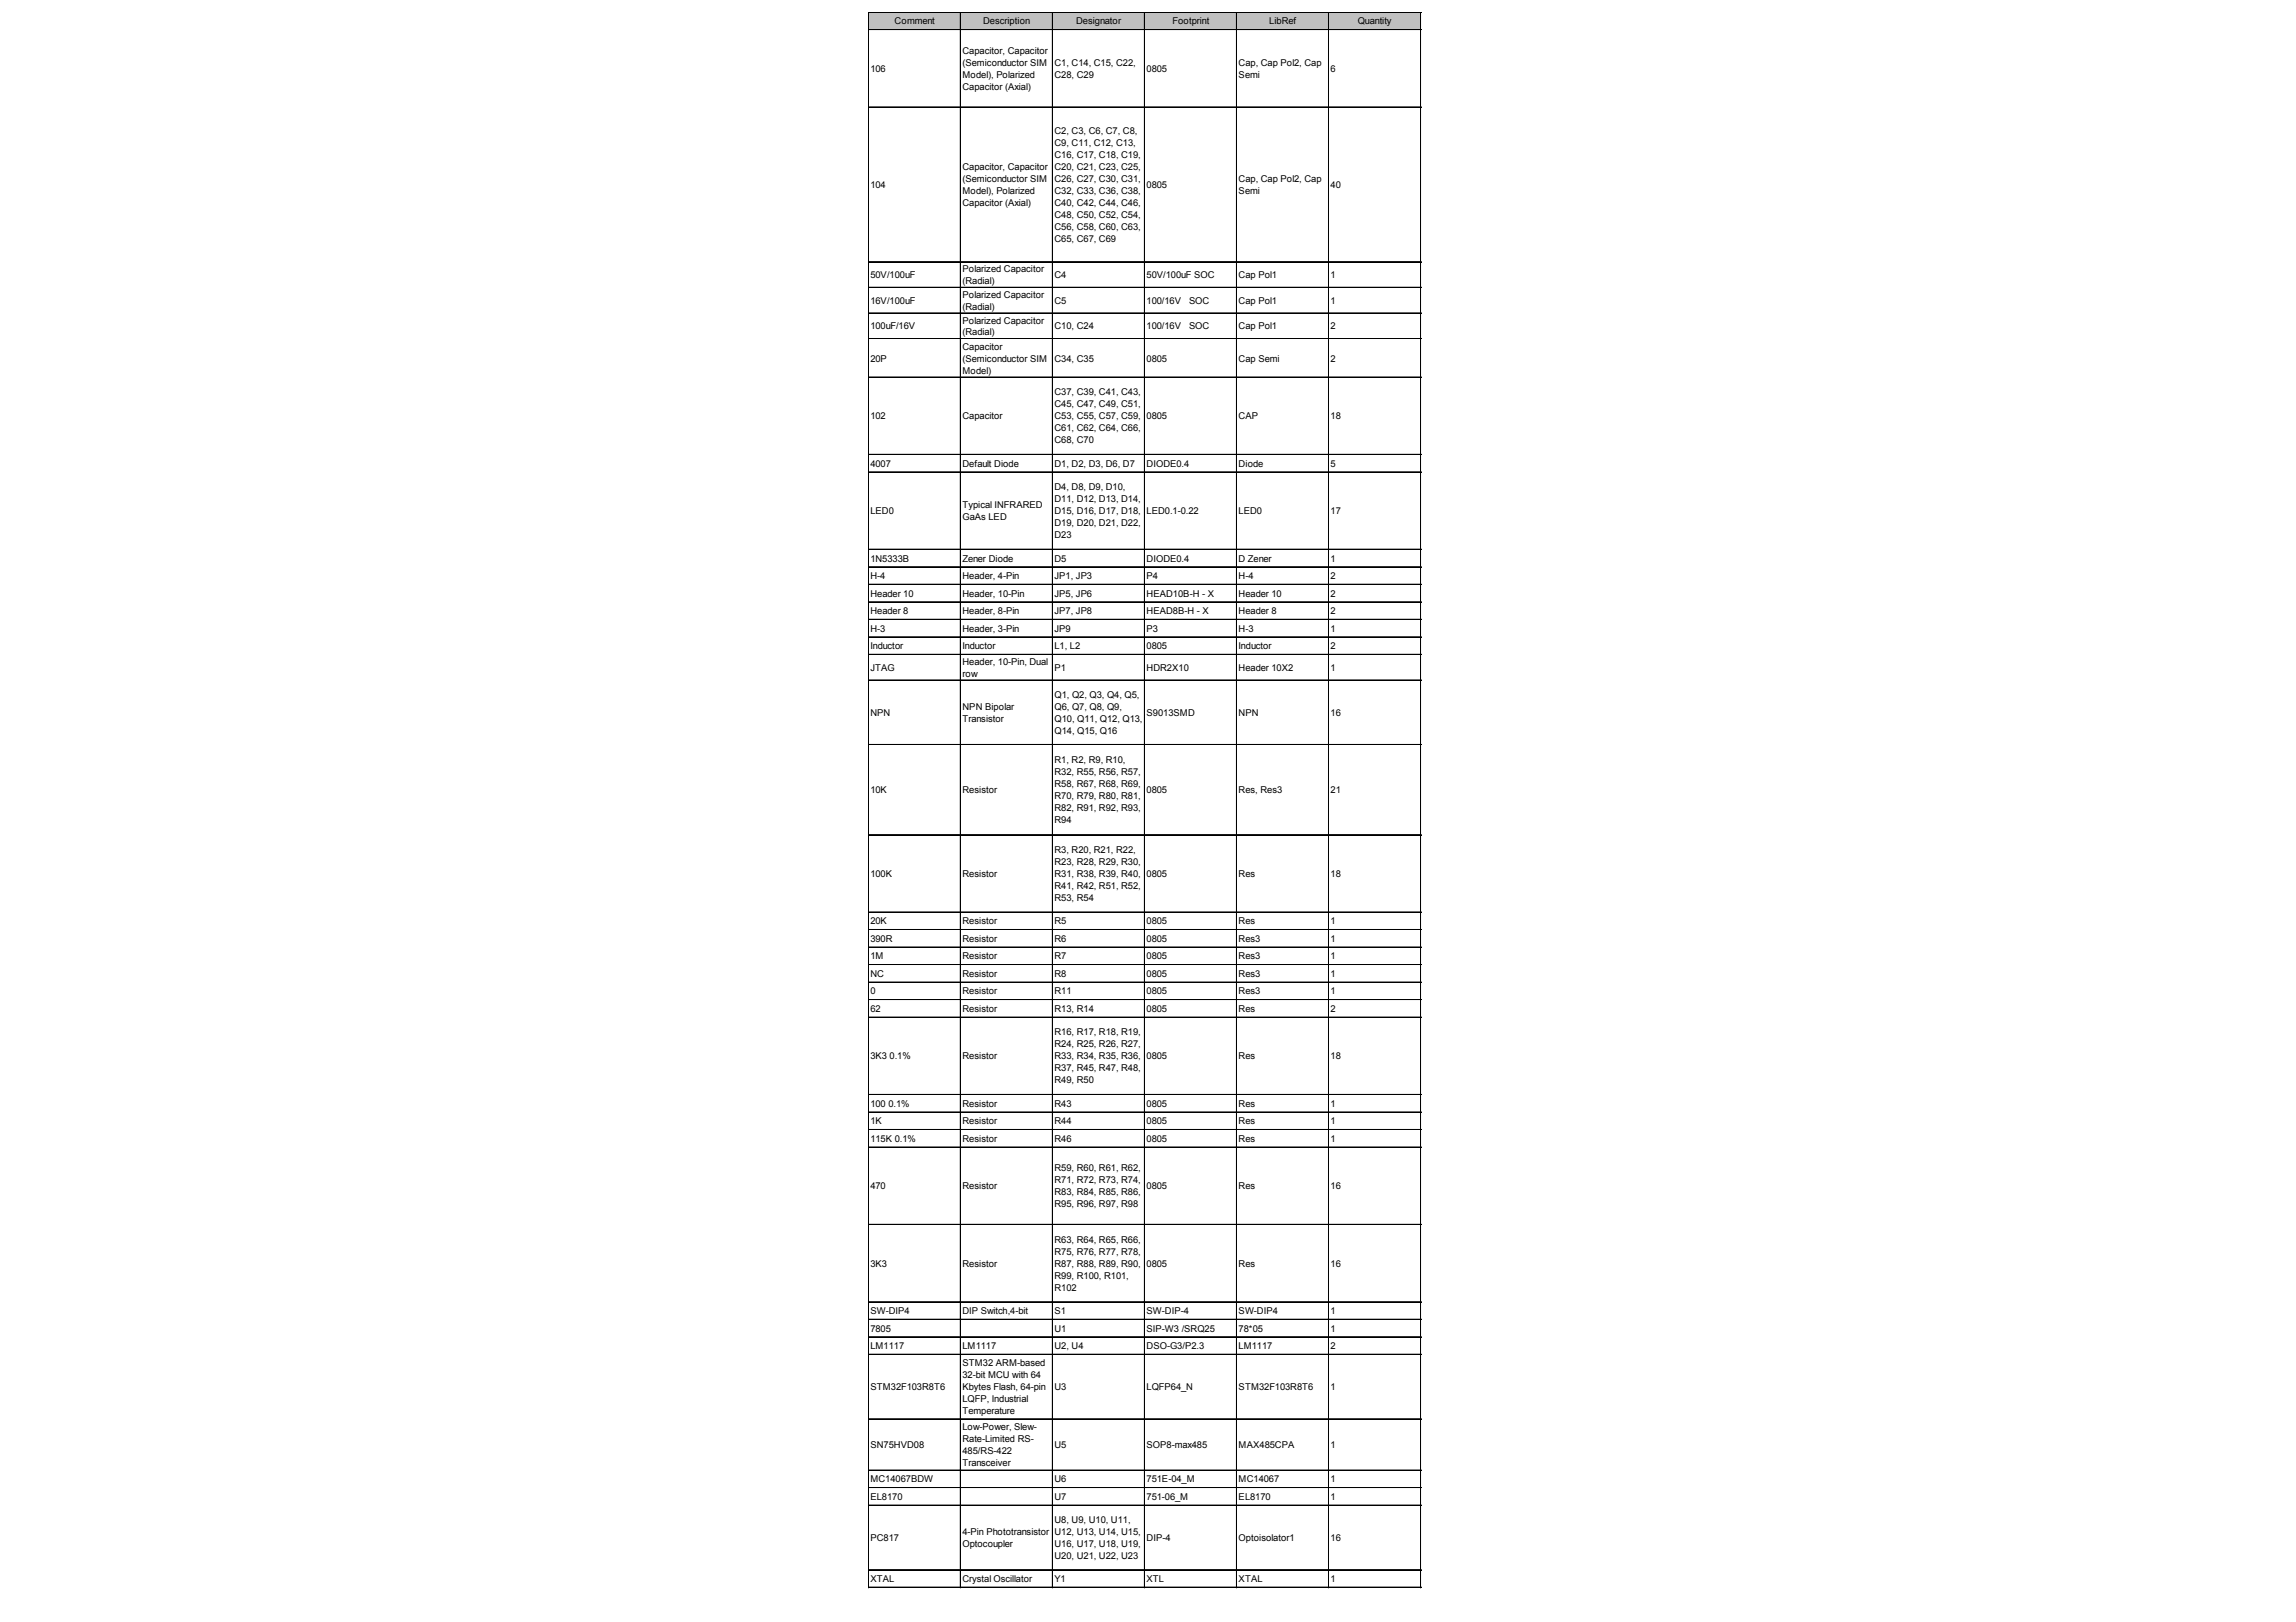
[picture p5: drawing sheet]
<svg xmlns="http://www.w3.org/2000/svg" width="297mm" height="210mm" viewBox="0 0 297 210" stroke-linecap="round" stroke-linejoin="round" font-family="sans-serif">
<defs><g id="words">
<g font-size="1.2">
<text x="115.7" y="3.2">Comment</text>
<text x="127.2" y="3.2">Description</text>
<text x="139.2" y="3.2">Designator</text>
<text x="151.7" y="3.2">Footprint</text>
<text x="164.2" y="3.2">LibRef</text>
<text x="175.7" y="3.2">Quantity</text>
<text x="112.6" y="9.3">106</text>
<text x="124.5" y="7">Capacitor, Capacitor</text>
<text x="124.5" y="8.5">(Semiconductor SIM</text>
<text x="124.5" y="10.1">Model), Polarized</text>
<text x="124.5" y="11.6">Capacitor (Axial)</text>
<text x="136.4" y="8.5">C1, C14, C15, C22,</text>
<text x="136.4" y="10.1">C28, C29</text>
<text x="148.3" y="9.3">0805</text>
<text x="160.2" y="8.5">Cap, Cap Pol2, Cap</text>
<text x="160.2" y="10.1">Semi</text>
<text x="172.2" y="9.3">6</text>
<text x="136.4" y="17.4">C2, C3, C6, C7, C8,</text>
<text x="124.5" y="22">Capacitor, Capacitor</text>
<text x="124.5" y="23.6">(Semiconductor SIM</text>
<text x="136.4" y="18.9">C9, C11, C12, C13,</text>
<text x="136.4" y="20.5">C16, C17, C18, C19,</text>
<text x="136.4" y="22">C20, C21, C23, C25,</text>
<text x="136.4" y="23.6">C26, C27, C30, C31,</text>
<text x="160.2" y="23.6">Cap, Cap Pol2, Cap</text>
<text x="112.6" y="24.3">104</text>
<text x="124.5" y="25.1">Model), Polarized</text>
<text x="124.5" y="26.7">Capacitor (Axial)</text>
<text x="136.4" y="25.1">C32, C33, C36, C38,</text>
<text x="136.4" y="26.7">C40, C42, C44, C46,</text>
<text x="136.4" y="28.2">C48, C50, C52, C54,</text>
<text x="136.4" y="29.8">C56, C58, C60, C63,</text>
<text x="148.3" y="24.3">0805</text>
<text x="160.2" y="25.1">Semi</text>
<text x="172.2" y="24.3">40</text>
<text x="124.5" y="35.2">Polarized Capacitor</text>
<text x="136.4" y="31.3">C65, C67, C69</text>
<text x="112.6" y="36">50V/100uF</text>
<text x="112.6" y="39.3">16V/100uF</text>
<text x="124.5" y="36.8">(Radial)</text>
<text x="124.5" y="38.5">Polarized Capacitor</text>
<text x="124.5" y="40.1">(Radial)</text>
<text x="124.5" y="41.9">Polarized Capacitor</text>
<text x="136.4" y="36">C4</text>
<text x="136.4" y="39.3">C5</text>
<text x="148.3" y="36">50V/100uF SOC</text>
<text x="148.3" y="39.3">100/16V</text>
<text x="153.8" y="39.3">SOC</text>
<text x="160.2" y="36">Cap Pol1</text>
<text x="160.2" y="39.3">Cap Pol1</text>
<text x="172.2" y="36">1</text>
<text x="172.2" y="39.3">1</text>
<text x="112.6" y="42.6">100uF/16V</text>
<text x="112.6" y="46.8">20P</text>
<text x="124.5" y="43.4">(Radial)</text>
<text x="124.5" y="45.2">Capacitor</text>
<text x="124.5" y="46.8">(Semiconductor SIM</text>
<text x="136.4" y="42.6">C10, C24</text>
<text x="136.4" y="46.8">C34, C35</text>
<text x="148.3" y="42.6">100/16V</text>
<text x="148.3" y="46.8">0805</text>
<text x="153.8" y="42.6">SOC</text>
<text x="160.2" y="42.6">Cap Pol1</text>
<text x="160.2" y="46.8">Cap Semi</text>
<text x="172.2" y="42.6">2</text>
<text x="172.2" y="46.8">2</text>
<text x="124.5" y="48.3">Model)</text>
<text x="136.4" y="51.2">C37, C39, C41, C43,</text>
<text x="136.4" y="52.7">C45, C47, C49, C51,</text>
<text x="112.6" y="54.3">102</text>
<text x="124.5" y="54.3">Capacitor</text>
<text x="136.4" y="54.3">C53, C55, C57, C59,</text>
<text x="136.4" y="55.8">C61, C62, C64, C66,</text>
<text x="136.4" y="57.3">C68, C70</text>
<text x="148.3" y="54.3">0805</text>
<text x="160.2" y="54.3">CAP</text>
<text x="172.2" y="54.3">18</text>
<text x="112.6" y="60.4">4007</text>
<text x="124.5" y="60.4">Default Diode</text>
<text x="124.5" y="65.8">Typical INFRARED</text>
<text x="136.4" y="60.4">D1, D2, D3, D6, D7</text>
<text x="136.4" y="63.4">D4, D8, D9, D10,</text>
<text x="136.4" y="65">D11, D12, D13, D14,</text>
<text x="148.3" y="60.4">DIODE0.4</text>
<text x="160.2" y="60.4">Diode</text>
<text x="172.2" y="60.4">5</text>
<text x="112.6" y="66.5">LED0</text>
<text x="124.5" y="67.3">GaAs LED</text>
<text x="136.4" y="66.5">D15, D16, D17, D18,</text>
<text x="136.4" y="68.1">D19, D20, D21, D22,</text>
<text x="136.4" y="69.6">D23</text>
<text x="148.3" y="66.5">LED0.1-0.22</text>
<text x="160.2" y="66.5">LED0</text>
<text x="172.2" y="66.5">17</text>
<text x="112.6" y="72.7">1N5333B</text>
<text x="112.6" y="74.9">H-4</text>
<text x="112.6" y="77.2">Header 10</text>
<text x="124.5" y="72.7">Zener Diode</text>
<text x="124.5" y="74.9">Header, 4-Pin</text>
<text x="124.5" y="77.2">Header, 10-Pin</text>
<text x="136.4" y="72.7">D5</text>
<text x="136.4" y="74.9">JP1, JP3</text>
<text x="136.4" y="77.2">JP5, JP6</text>
<text x="148.3" y="72.7">DIODE0.4</text>
<text x="148.3" y="74.9">P4</text>
<text x="148.3" y="77.2">HEAD10B-H - X</text>
<text x="160.2" y="72.7">D Zener</text>
<text x="160.2" y="74.9">H-4</text>
<text x="160.2" y="77.2">Header 10</text>
<text x="172.2" y="72.7">1</text>
<text x="172.2" y="74.9">2</text>
<text x="172.2" y="77.2">2</text>
<text x="112.6" y="79.5">Header 8</text>
<text x="112.6" y="81.7">H-3</text>
<text x="124.5" y="79.5">Header, 8-Pin</text>
<text x="124.5" y="81.7">Header, 3-Pin</text>
<text x="136.4" y="79.5">JP7, JP8</text>
<text x="136.4" y="81.7">JP9</text>
<text x="148.3" y="79.5">HEAD8B-H - X</text>
<text x="148.3" y="81.7">P3</text>
<text x="160.2" y="79.5">Header 8</text>
<text x="160.2" y="81.7">H-3</text>
<text x="172.2" y="79.5">2</text>
<text x="172.2" y="81.7">1</text>
<text x="112.6" y="84">Inductor</text>
<text x="112.6" y="86.8">JTAG</text>
<text x="124.5" y="84">Inductor</text>
<text x="124.5" y="86">Header, 10-Pin, Dual</text>
<text x="124.5" y="87.6">row</text>
<text x="136.4" y="84">L1, L2</text>
<text x="136.4" y="86.8">P1</text>
<text x="148.3" y="84">0805</text>
<text x="148.3" y="86.8">HDR2X10</text>
<text x="160.2" y="84">Inductor</text>
<text x="160.2" y="86.8">Header 10X2</text>
<text x="172.2" y="84">2</text>
<text x="172.2" y="86.8">1</text>
<text x="112.6" y="92.6">NPN</text>
<text x="124.5" y="91.9">NPN Bipolar</text>
<text x="124.5" y="93.4">Transistor</text>
<text x="136.4" y="90.3">Q1, Q2, Q3, Q4, Q5,</text>
<text x="136.4" y="91.9">Q6, Q7, Q8, Q9,</text>
<text x="136.4" y="93.4">Q10, Q11, Q12, Q13,</text>
<text x="136.4" y="95">Q14, Q15, Q16</text>
<text x="148.3" y="92.6">S9013SMD</text>
<text x="160.2" y="92.6">NPN</text>
<text x="172.2" y="92.6">16</text>
<text x="136.4" y="98.8">R1, R2, R9, R10,</text>
<text x="136.4" y="100.3">R32, R55, R56, R57,</text>
<text x="136.4" y="101.9">R58, R67, R68, R69,</text>
<text x="112.6" y="102.6">10K</text>
<text x="124.5" y="102.6">Resistor</text>
<text x="136.4" y="103.4">R70, R79, R80, R81,</text>
<text x="136.4" y="105">R82, R91, R92, R93,</text>
<text x="136.4" y="106.5">R94</text>
<text x="148.3" y="102.6">0805</text>
<text x="160.2" y="102.6">Res, Res3</text>
<text x="172.2" y="102.6">21</text>
<text x="112.6" y="113.5">100K</text>
<text x="124.5" y="113.5">Resistor</text>
<text x="136.4" y="110.4">R3, R20, R21, R22,</text>
<text x="136.4" y="111.9">R23, R28, R29, R30,</text>
<text x="136.4" y="113.5">R31, R38, R39, R40,</text>
<text x="148.3" y="113.5">0805</text>
<text x="160.2" y="113.5">Res</text>
<text x="172.2" y="113.5">18</text>
<text x="112.6" y="119.6">20K</text>
<text x="124.5" y="119.6">Resistor</text>
<text x="136.4" y="115">R41, R42, R51, R52,</text>
<text x="136.4" y="116.6">R53, R54</text>
<text x="136.4" y="119.6">R5</text>
<text x="148.3" y="119.6">0805</text>
<text x="160.2" y="119.6">Res</text>
<text x="172.2" y="119.6">1</text>
<text x="112.6" y="121.9">390R</text>
<text x="112.6" y="124.1">1M</text>
<text x="124.5" y="121.9">Resistor</text>
<text x="124.5" y="124.1">Resistor</text>
<text x="136.4" y="121.9">R6</text>
<text x="136.4" y="124.1">R7</text>
<text x="148.3" y="121.9">0805</text>
<text x="148.3" y="124.1">0805</text>
<text x="160.2" y="121.9">Res3</text>
<text x="160.2" y="124.1">Res3</text>
<text x="172.2" y="121.9">1</text>
<text x="172.2" y="124.1">1</text>
<text x="112.6" y="126.4">NC</text>
<text x="112.6" y="128.7">0</text>
<text x="112.6" y="131">62</text>
<text x="124.5" y="126.4">Resistor</text>
<text x="124.5" y="128.7">Resistor</text>
<text x="124.5" y="131">Resistor</text>
<text x="136.4" y="126.4">R8</text>
<text x="136.4" y="128.7">R11</text>
<text x="136.4" y="131">R13, R14</text>
<text x="148.3" y="126.4">0805</text>
<text x="148.3" y="128.7">0805</text>
<text x="148.3" y="131">0805</text>
<text x="160.2" y="126.4">Res3</text>
<text x="160.2" y="128.7">Res3</text>
<text x="160.2" y="131">Res</text>
<text x="172.2" y="126.4">1</text>
<text x="172.2" y="128.7">1</text>
<text x="172.2" y="131">2</text>
<text x="112.6" y="137.1">3K3</text>
<text x="115.1" y="137.1">0.1%</text>
<text x="124.5" y="137.1">Resistor</text>
<text x="136.4" y="134">R16, R17, R18, R19,</text>
<text x="136.4" y="135.5">R24, R25, R26, R27,</text>
<text x="136.4" y="137.1">R33, R34, R35, R36,</text>
<text x="148.3" y="137.1">0805</text>
<text x="160.2" y="137.1">Res</text>
<text x="172.2" y="137.1">18</text>
<text x="112.6" y="143.2">100</text>
<text x="114.9" y="143.2">0.1%</text>
<text x="124.5" y="143.2">Resistor</text>
<text x="136.4" y="138.6">R37, R45, R47, R48,</text>
<text x="136.4" y="140.2">R49, R50</text>
<text x="136.4" y="143.2">R43</text>
<text x="148.3" y="143.2">0805</text>
<text x="160.2" y="143.2">Res</text>
<text x="172.2" y="143.2">1</text>
<text x="112.6" y="145.5">1K</text>
<text x="112.6" y="147.8">115K 0.1%</text>
<text x="124.5" y="145.5">Resistor</text>
<text x="124.5" y="147.8">Resistor</text>
<text x="136.4" y="145.5">R44</text>
<text x="136.4" y="147.8">R46</text>
<text x="148.3" y="145.5">0805</text>
<text x="148.3" y="147.8">0805</text>
<text x="160.2" y="145.5">Res</text>
<text x="160.2" y="147.8">Res</text>
<text x="172.2" y="145.5">1</text>
<text x="172.2" y="147.8">1</text>
<text x="112.6" y="153.9">470</text>
<text x="124.5" y="153.9">Resistor</text>
<text x="136.4" y="151.6">R59, R60, R61, R62,</text>
<text x="136.4" y="153.1">R71, R72, R73, R74,</text>
<text x="136.4" y="154.7">R83, R84, R85, R86,</text>
<text x="148.3" y="153.9">0805</text>
<text x="160.2" y="153.9">Res</text>
<text x="172.2" y="153.9">16</text>
<text x="136.4" y="156.2">R95, R96, R97, R98</text>
<text x="136.4" y="160.8">R63, R64, R65, R66,</text>
<text x="112.6" y="163.9">3K3</text>
<text x="124.5" y="163.9">Resistor</text>
<text x="136.4" y="162.4">R75, R76, R77, R78,</text>
<text x="136.4" y="163.9">R87, R88, R89, R90,</text>
<text x="136.4" y="165.5">R99, R100, R101,</text>
<text x="136.4" y="167">R102</text>
<text x="148.3" y="163.9">0805</text>
<text x="160.2" y="163.9">Res</text>
<text x="172.2" y="163.9">16</text>
<text x="112.6" y="170">SW-DIP4</text>
<text x="112.6" y="172.3">7805</text>
<text x="124.5" y="170">DIP Switch,4-bit</text>
<text x="136.4" y="170">S1</text>
<text x="136.4" y="172.3">U1</text>
<text x="148.3" y="170">SW-DIP-4</text>
<text x="148.3" y="172.3">SIP-W3 /SRQ25</text>
<text x="160.2" y="170">SW-DIP4</text>
<text x="160.2" y="172.3">78*05</text>
<text x="172.2" y="170">1</text>
<text x="172.2" y="172.3">1</text>
<text x="112.6" y="174.6">LM1117</text>
<text x="112.6" y="179.9">STM32F103R8T6</text>
<text x="124.5" y="174.6">LM1117</text>
<text x="124.5" y="176.8">STM32 ARM-based</text>
<text x="124.5" y="178.3">32-bit MCU with 64</text>
<text x="124.5" y="179.9">Kbytes Flash, 64-pin</text>
<text x="136.4" y="174.6">U2, U4</text>
<text x="136.4" y="179.9">U3</text>
<text x="148.3" y="174.6">DSO-G3/P2.3</text>
<text x="148.3" y="179.9">LQFP64_N</text>
<text x="160.2" y="174.6">LM1117</text>
<text x="160.2" y="179.9">STM32F103R8T6</text>
<text x="172.2" y="174.6">2</text>
<text x="172.2" y="179.9">1</text>
<text x="124.5" y="181.4">LQFP, Industrial</text>
<text x="124.5" y="183">Temperature</text>
<text x="124.5" y="185.1">Low-Power, Slew-</text>
<text x="112.6" y="187.4">SN75HVD08</text>
<text x="112.6" y="191.8">MC14067BDW</text>
<text x="124.5" y="186.6">Rate-Limited RS-</text>
<text x="124.5" y="188.2">485/RS-422</text>
<text x="124.5" y="189.7">Transceiver</text>
<text x="136.4" y="187.4">U5</text>
<text x="136.4" y="191.8">U6</text>
<text x="148.3" y="187.4">SOP8-max485</text>
<text x="148.3" y="191.8">751E-04_M</text>
<text x="160.2" y="187.4">MAX485CPA</text>
<text x="160.2" y="191.8">MC14067</text>
<text x="172.2" y="187.4">1</text>
<text x="172.2" y="191.8">1</text>
<text x="112.6" y="194.1">EL8170</text>
<text x="136.4" y="194.1">U7</text>
<text x="136.4" y="197.1">U8, U9, U10, U11,</text>
<text x="148.3" y="194.1">751-06_M</text>
<text x="160.2" y="194.1">EL8170</text>
<text x="172.2" y="194.1">1</text>
<text x="112.6" y="199.4">PC817</text>
<text x="124.5" y="198.6">4-Pin Phototransistor</text>
<text x="124.5" y="200.2">Optocoupler</text>
<text x="136.4" y="198.6">U12, U13, U14, U15,</text>
<text x="136.4" y="200.2">U16, U17, U18, U19,</text>
<text x="136.4" y="201.7">U20, U21, U22, U23</text>
<text x="148.3" y="199.4">DIP-4</text>
<text x="160.2" y="199.4">Optoisolator1</text>
<text x="172.2" y="199.4">16</text>
<text x="112.6" y="204.7">XTAL</text>
<text x="124.5" y="204.7">Crystal Oscillator</text>
<text x="136.4" y="204.7">Y1</text>
<text x="148.3" y="204.7">XTL</text>
<text x="160.2" y="204.7">XTAL</text>
<text x="172.2" y="204.7">1</text>
</g>
</g></defs>
<path d="M112.4 1.6h71.5v2.3h-71.5z" fill="#c0c0c0"/>
<g fill="none" stroke="#000" stroke-width=".13">
<path d="M112.3 1.6v203.9M112.4 1.6v203.9M112.4 1.6h71.5M112.4 3.8h71.5M112.4 3.9h71.5M112.4 13.8h71.5M112.4 13.9h71.5M124.2 1.7v203.8M124.3 1.7v203.8M136.1 1.7v203.8M136.2 1.7v203.8M148.1 1.7v203.8"/>
<path d="M160 1.7v203.8M171.9 1.7v203.8M183.8 1.7v203.8M112.4 33.9h71.5M112.4 37.2h71.5M112.4 40.5h71.5M112.4 43.8h71.5M112.4 43.9h71.5M112.4 48.8h71.5M112.4 58.8h71.5M112.4 61.1h71.5M112.4 71.1h71.5"/>
<path d="M112.4 73.3h71.5M112.4 73.4h71.5M112.4 75.6h71.5M112.4 75.7h71.5M112.4 77.9h71.5M112.4 80.1h71.5M112.4 80.2h71.5M112.4 82.4h71.5M112.4 82.5h71.5M112.4 84.7h71.5M112.4 88h71.5M112.4 96.3h71.5"/>
<path d="M112.4 96.4h71.5M112.4 108h71.5M112.4 108.1h71.5M112.4 118h71.5M112.4 118.1h71.5M112.4 120.3h71.5M112.4 122.6h71.5M112.4 124.8h71.5M112.4 124.9h71.5M112.4 127.1h71.5M112.4 129.4h71.5M112.4 131.6h71.5"/>
<path d="M112.4 131.7h71.5M112.4 141.6h71.5M112.4 141.7h71.5M112.4 143.9h71.5M112.4 144h71.5M112.4 146.2h71.5M112.4 148.4h71.5M112.4 148.5h71.5M112.4 158.4h71.5M112.4 158.5h71.5M112.4 168.4h71.5M112.4 168.5h71.5"/>
<path d="M112.4 170.7h71.5M112.4 170.8h71.5M112.4 173h71.5M112.4 175.2h71.5M112.4 175.3h71.5M112.4 183.6h71.5M112.4 183.7h71.5M112.4 190.2h71.5M112.4 190.3h71.5M112.4 192.5h71.5M112.4 192.6h71.5M112.4 194.8h71.5"/>
<path d="M112.4 203.1h71.5M112.4 203.2h71.5M112.4 205.4h71.5"/>
</g>
<use href="#words"/>
</svg>
